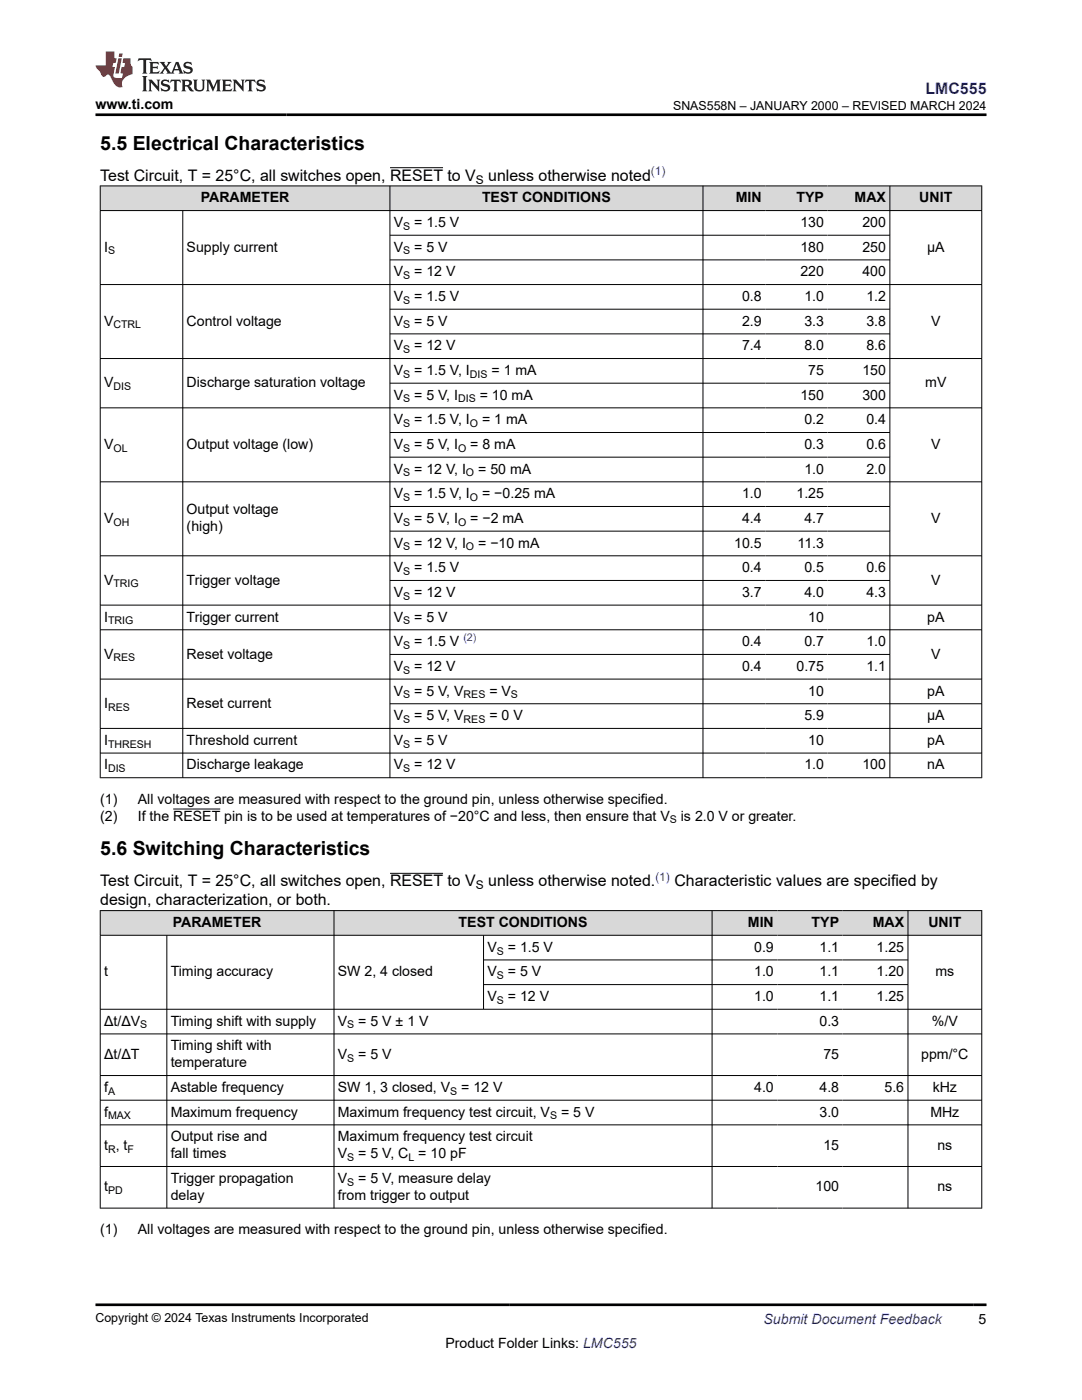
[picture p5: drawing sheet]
<svg xmlns="http://www.w3.org/2000/svg" width="216mm" height="279mm" viewBox="0 0 216 279" stroke-linecap="round" stroke-linejoin="round" font-family="sans-serif">
<defs><g id="words">
<g font-size="3.9">
<text x="20" y="29.9">5.5 Electrical Characteristics</text>
<text x="20" y="170.7">5.6 Switching Characteristics</text>
</g>
<text font-size="3.2" fill="#00f" x="184.7" y="18.7">LMC555</text>
<g font-size="3.2">
<text x="20" y="36.1">Test Circuit, T = 25°C, all switches open, RESET to V</text>
<text x="97.4" y="36.1">unless otherwise noted</text>
<text x="20" y="176.9">Test Circuit, T = 25°C, all switches open, RESET to V</text>
<text x="97.4" y="176.9">unless otherwise noted.</text>
<text x="134.6" y="176.9">Characteristic values are specified by</text>
<text x="20" y="180.7">design, characterization, or both.</text>
</g>
<g font-size="2.8">
<text x="19" y="21.8">www.ti.com</text>
<text x="40.1" y="40.4">PARAMETER</text>
<text x="96.2" y="40.4">TEST CONDITIONS</text>
<text x="146.8" y="40.4">MIN</text>
<text x="158.9" y="40.4">TYP</text>
<text x="170.5" y="40.4">MAX</text>
<text x="183.4" y="40.4">UNIT</text>
<text x="78.6" y="45.3">V</text>
<text x="82.7" y="45.3">= 1.5 V</text>
<text x="159.7" y="45.3">130</text>
<text x="172.1" y="45.3">200</text>
<text x="20.8" y="50.2">I</text>
<text x="37.2" y="50.2">Supply current</text>
<text x="78.6" y="50.2">V</text>
<text x="82.7" y="50.2">= 5 V</text>
<text x="159.7" y="50.2">180</text>
<text x="172.1" y="50.2">250</text>
<text x="185" y="50.2">µA</text>
<text x="78.6" y="55.1">V</text>
<text x="82.7" y="55.1">= 12 V</text>
<text x="159.7" y="55.1">220</text>
<text x="172.1" y="55.1">400</text>
<text x="20.8" y="65">V</text>
<text x="37.2" y="65">Control voltage</text>
<text x="78.6" y="60.1">V</text>
<text x="78.6" y="65">V</text>
<text x="82.7" y="60.1">= 1.5 V</text>
<text x="82.7" y="65">= 5 V</text>
<text x="148.1" y="60.1">0.8</text>
<text x="148.1" y="65">2.9</text>
<text x="160.5" y="60.1">1.0</text>
<text x="160.5" y="65">3.3</text>
<text x="172.9" y="60.1">1.2</text>
<text x="172.9" y="65">3.8</text>
<text x="185.8" y="65">V</text>
<text x="78.6" y="69.9">V</text>
<text x="82.7" y="69.9">= 12 V</text>
<text x="148.1" y="69.9">7.4</text>
<text x="160.5" y="69.9">8.0</text>
<text x="172.9" y="69.9">8.6</text>
<text x="20.8" y="77.3">V</text>
<text x="37.2" y="77.3">Discharge saturation voltage</text>
<text x="78.6" y="74.8">V</text>
<text x="82.7" y="74.8">= 1.5 V, I</text>
<text x="98.1" y="74.8">= 1 mA</text>
<text x="161.3" y="74.8">75</text>
<text x="172.1" y="74.8">150</text>
<text x="184.6" y="77.3">mV</text>
<text x="78.6" y="79.7">V</text>
<text x="82.7" y="79.7">= 5 V, I</text>
<text x="95.7" y="79.7">= 10 mA</text>
<text x="159.7" y="79.7">150</text>
<text x="172.1" y="79.7">300</text>
<text x="20.8" y="89.6">V</text>
<text x="37.2" y="89.6">Output voltage (low)</text>
<text x="78.6" y="84.7">V</text>
<text x="78.6" y="89.6">V</text>
<text x="82.7" y="84.7">= 1.5 V, I</text>
<text x="82.7" y="89.6">= 5 V, I</text>
<text x="93.8" y="89.6">= 8 mA</text>
<text x="96.2" y="84.7">= 1 mA</text>
<text x="160.5" y="84.7">0.2</text>
<text x="160.5" y="89.6">0.3</text>
<text x="172.9" y="84.7">0.4</text>
<text x="172.9" y="89.6">0.6</text>
<text x="185.8" y="89.6">V</text>
<text x="78.6" y="94.5">V</text>
<text x="82.7" y="94.5">= 12 V, I</text>
<text x="95.4" y="94.5">= 50 mA</text>
<text x="160.5" y="94.5">1.0</text>
<text x="172.9" y="94.5">2.0</text>
<text x="78.6" y="99.4">V</text>
<text x="82.7" y="99.4">= 1.5 V, I</text>
<text x="96.2" y="99.4">= −0.25 mA</text>
<text x="148.1" y="99.4">1.0</text>
<text x="158.9" y="99.4">1.25</text>
<text x="20.8" y="104.4">V</text>
<text x="37.2" y="102.7">Output voltage</text>
<text x="37.2" y="106">(high)</text>
<text x="78.6" y="104.4">V</text>
<text x="82.7" y="104.4">= 5 V, I</text>
<text x="93.8" y="104.4">= −2 mA</text>
<text x="148.1" y="104.4">4.4</text>
<text x="160.5" y="104.4">4.7</text>
<text x="185.8" y="104.4">V</text>
<text x="78.6" y="109.3">V</text>
<text x="82.7" y="109.3">= 12 V, I</text>
<text x="95.4" y="109.3">= −10 mA</text>
<text x="146.5" y="109.3">10.5</text>
<text x="159.1" y="109.3">11.3</text>
<text x="20.8" y="116.7">V</text>
<text x="37.2" y="116.7">Trigger voltage</text>
<text x="78.6" y="114.2">V</text>
<text x="78.6" y="119.1">V</text>
<text x="82.7" y="114.2">= 1.5 V</text>
<text x="82.7" y="119.1">= 12 V</text>
<text x="148.1" y="114.2">0.4</text>
<text x="148.1" y="119.1">3.7</text>
<text x="160.5" y="114.2">0.5</text>
<text x="160.5" y="119.1">4.0</text>
<text x="172.9" y="114.2">0.6</text>
<text x="172.9" y="119.1">4.3</text>
<text x="185.8" y="116.7">V</text>
<text x="20.8" y="124">I</text>
<text x="37.2" y="124">Trigger current</text>
<text x="78.6" y="124">V</text>
<text x="82.7" y="124">= 5 V</text>
<text x="161.3" y="124">10</text>
<text x="185" y="124">pA</text>
<text x="20.8" y="131.4">V</text>
<text x="37.2" y="131.4">Reset voltage</text>
<text x="78.6" y="129">V</text>
<text x="82.7" y="129">= 1.5 V</text>
<text x="148.1" y="129">0.4</text>
<text x="160.5" y="129">0.7</text>
<text x="172.9" y="129">1.0</text>
<text x="185.8" y="131.4">V</text>
<text x="78.6" y="133.9">V</text>
<text x="82.7" y="133.9">= 12 V</text>
<text x="148.1" y="133.9">0.4</text>
<text x="158.9" y="133.9">0.75</text>
<text x="172.9" y="133.9">1.1</text>
<text x="20.8" y="141.3">I</text>
<text x="37.2" y="141.3">Reset current</text>
<text x="78.6" y="138.8">V</text>
<text x="78.6" y="143.7">V</text>
<text x="82.7" y="138.8">= 5 V, V</text>
<text x="82.7" y="143.7">= 5 V, V</text>
<text x="97.6" y="138.8">= V</text>
<text x="97.6" y="143.7">= 0 V</text>
<text x="160.5" y="143.7">5.9</text>
<text x="161.3" y="138.8">10</text>
<text x="185" y="143.7">µA</text>
<text x="185" y="138.8">pA</text>
<text x="20.8" y="148.6">I</text>
<text x="37.2" y="148.6">Threshold current</text>
<text x="78.6" y="148.6">V</text>
<text x="82.7" y="148.6">= 5 V</text>
<text x="161.3" y="148.6">10</text>
<text x="185" y="148.6">pA</text>
<text x="20.8" y="153.6">I</text>
<text x="37.2" y="153.6">Discharge leakage</text>
<text x="78.6" y="153.6">V</text>
<text x="82.7" y="153.6">= 12 V</text>
<text x="160.5" y="153.6">1.0</text>
<text x="172.1" y="153.6">100</text>
<text x="185" y="153.6">nA</text>
<text x="20" y="160.4">(1)</text>
<text x="27.5" y="160.4">All voltages are measured with respect to the ground pin, unless otherwise specified.</text>
<text x="20" y="163.8">(2)</text>
<text x="27.5" y="163.8">If the RESET pin is to be used at temperatures of −20°C and less, then ensure that V</text>
<text x="135.9" y="163.8">is 2.0 V or greater.</text>
<text x="34.5" y="185">PARAMETER</text>
<text x="91.5" y="185">TEST CONDITIONS</text>
<text x="149.2" y="185">MIN</text>
<text x="162" y="185">TYP</text>
<text x="174.1" y="185">MAX</text>
<text x="185.2" y="185">UNIT</text>
<text x="97.3" y="189.9">V</text>
<text x="101.3" y="189.9">= 1.5 V</text>
<text x="150.5" y="189.9">0.9</text>
<text x="163.5" y="189.9">1.1</text>
<text x="174.9" y="189.9">1.25</text>
<text x="20.8" y="194.8">t</text>
<text x="34.1" y="194.8">Timing accuracy</text>
<text x="67.4" y="194.8">SW 2, 4 closed</text>
<text x="97.3" y="194.8">V</text>
<text x="101.3" y="194.8">= 5 V</text>
<text x="150.5" y="194.8">1.0</text>
<text x="163.5" y="194.8">1.1</text>
<text x="174.9" y="194.8">1.20</text>
<text x="186.7" y="194.8">ms</text>
<text x="97.3" y="199.8">V</text>
<text x="101.3" y="199.8">= 12 V</text>
<text x="150.5" y="199.8">1.0</text>
<text x="163.5" y="199.8">1.1</text>
<text x="174.9" y="199.8">1.25</text>
<text x="20.8" y="204.7">Δt/ΔV</text>
<text x="34.1" y="209.6">Timing shift with</text>
<text x="34.1" y="204.7">Timing shift with supply</text>
<text x="67.4" y="204.7">V</text>
<text x="71.5" y="204.7">= 5 V ± 1 V</text>
<text x="163.5" y="204.7">0.3</text>
<text x="186" y="204.7">%/V</text>
<text x="20.8" y="211.3">Δt/ΔT</text>
<text x="34.1" y="213">temperature</text>
<text x="67.4" y="211.3">V</text>
<text x="71.5" y="211.3">= 5 V</text>
<text x="164.3" y="211.3">75</text>
<text x="183.8" y="211.3">ppm/°C</text>
<text x="20.8" y="217.9">f</text>
<text x="34.1" y="217.9">Astable frequency</text>
<text x="67.4" y="217.9">SW 1, 3 closed, V</text>
<text x="92" y="217.9">= 12 V</text>
<text x="150.5" y="217.9">4.0</text>
<text x="163.5" y="217.9">4.8</text>
<text x="176.5" y="217.9">5.6</text>
<text x="186.1" y="217.9">kHz</text>
<text x="20.8" y="222.8">f</text>
<text x="34.1" y="222.8">Maximum frequency</text>
<text x="34.1" y="227.8">Output rise and</text>
<text x="67.4" y="222.8">Maximum frequency test circuit, V</text>
<text x="67.4" y="227.8">Maximum frequency test circuit</text>
<text x="112" y="222.8">= 5 V</text>
<text x="163.5" y="222.8">3.0</text>
<text x="185.6" y="222.8">MHz</text>
<text x="20.8" y="229.5">t , t</text>
<text x="34.1" y="231.2">fall times</text>
<text x="67.4" y="231.2">V</text>
<text x="71.5" y="231.2">= 5 V, C = 10 pF</text>
<text x="164.3" y="229.5">15</text>
<text x="187" y="229.5">ns</text>
<text x="20.8" y="237.8">t</text>
<text x="34.1" y="236.1">Trigger propagation</text>
<text x="34.1" y="239.5">delay</text>
<text x="67.4" y="236.1">V</text>
<text x="67.4" y="239.5">from trigger to output</text>
<text x="71.5" y="236.1">= 5 V, measure delay</text>
<text x="162.7" y="237.8">100</text>
<text x="187" y="237.8">ns</text>
<text x="20" y="246.3">(1)</text>
<text x="27.5" y="246.3">All voltages are measured with respect to the ground pin, unless otherwise specified.</text>
<text x="88.9" y="269">Product Folder Links: LMC555</text>
<text x="195.3" y="264.2">5</text>
</g>
<text font-size="2.8" fill="#00f" x="152.4" y="264.2">Submit Document Feedback</text>
<g font-size="2.5">
<text x="134.3" y="21.9">SNAS558N – JANUARY 2000 – REVISED MARCH 2024</text>
<text x="19" y="263.9">Copyright © 2024 Texas Instruments Incorporated</text>
</g>
<g font-size="2.4" fill="#00f">
<text x="129.9" y="35">(1)</text>
<text x="130.8" y="175.8">(1)</text>
</g>
<g font-size="2.4">
<text x="94.9" y="36.7">S</text>
<text x="94.9" y="177.5">S</text>
</g>
<g font-size="2.1">
<text x="80.5" y="45.9">S</text>
<text x="21.6" y="50.8">S</text>
<text x="80.5" y="50.8">S</text>
<text x="80.5" y="55.7">S</text>
<text x="22.6" y="65.5">CTRL</text>
<text x="80.5" y="60.6">S</text>
<text x="80.5" y="65.5">S</text>
<text x="80.5" y="70.5">S</text>
<text x="22.6" y="77.9">DIS</text>
<text x="80.5" y="75.4">S</text>
<text x="93.8" y="75.4">DIS</text>
<text x="80.5" y="80.3">S</text>
<text x="91.4" y="80.3">DIS</text>
<text x="80.5" y="85.2">S</text>
<text x="93.8" y="85.2">O</text>
<text x="22.6" y="90.2">OL</text>
<text x="80.5" y="90.2">S</text>
<text x="80.5" y="95.1">S</text>
<text x="91.4" y="90.2">O</text>
<text x="93" y="95.1">O</text>
<text x="80.5" y="100">S</text>
<text x="93.8" y="100">O</text>
<text x="22.6" y="104.9">OH</text>
<text x="80.5" y="104.9">S</text>
<text x="91.4" y="104.9">O</text>
<text x="80.5" y="109.8">S</text>
<text x="93" y="109.8">O</text>
<text x="22.6" y="117.2">TRIG</text>
<text x="80.5" y="114.8">S</text>
<text x="80.5" y="119.7">S</text>
<text x="21.6" y="124.6">TRIG</text>
<text x="80.5" y="124.6">S</text>
<text x="22.6" y="132">RES</text>
<text x="80.5" y="129.5">S</text>
<text x="80.5" y="134.4">S</text>
<text x="21.6" y="141.8">RES</text>
<text x="80.5" y="139.4">S</text>
<text x="92.5" y="139.4">RES</text>
<text x="102" y="139.4">S</text>
<text x="21.6" y="149.2">THRESH</text>
<text x="80.5" y="144.3">S</text>
<text x="80.5" y="149.2">S</text>
<text x="92.5" y="144.3">RES</text>
<text x="21.6" y="154.1">DIS</text>
<text x="80.5" y="154.1">S</text>
<text x="133.7" y="164.3">S</text>
<text x="99.1" y="190.5">S</text>
<text x="99.1" y="195.4">S</text>
<text x="99.1" y="200.3">S</text>
<text x="28" y="205.3">S</text>
<text x="69.3" y="205.3">S</text>
<text x="69.3" y="211.9">S</text>
<text x="21.6" y="218.5">A</text>
<text x="89.8" y="218.5">S</text>
<text x="21.6" y="223.4">MAX</text>
<text x="109.8" y="223.4">S</text>
<text x="21.6" y="230">R</text>
<text x="25.4" y="230">F</text>
<text x="69.3" y="231.7">S</text>
<text x="81.5" y="231.7">L</text>
<text x="21.6" y="238.3">PD</text>
<text x="69.3" y="236.6">S</text>
</g>
<text font-size="2.1" fill="#00f" x="92.5" y="128">(2)</text>
</g></defs>
<g fill="#d8d8d8">
<path d="M20 37.1h175.9v4.9h-175.9z" fill-rule="evenodd"/>
<path d="M20.1 37.2h57.6v4.8h-57.6z" fill-rule="evenodd"/>
<path d="M77.9 37.2h62.3v4.8h-62.3z" fill-rule="evenodd"/>
<path d="M140.3 37.2h12.4v4.8h-12.4z" fill-rule="evenodd"/>
<path d="M152.7 37.2h12.4v4.8h-12.4z" fill-rule="evenodd"/>
<path d="M165.1 37.2h12.4v4.8h-12.4z" fill-rule="evenodd"/>
<path d="M177.6 37.2h18.2v4.8h-18.2z" fill-rule="evenodd"/>
</g>
<g fill="none" stroke="#000" stroke-width=".2">
<path d="M19.9 37.1h176.1M20 37v118.3M77.8 37v118.3M77.8 33.5h10.6M140.3 37v118.3M177.6 37v118.3M195.9 37v118.3M19.9 42h176.1M19.9 56.8h176.1M36.5 42v113.3M77.8 46.9h99.8M77.8 51.9h99.8"/>
<path d="M19.9 71.6h176.1M77.8 61.7h99.8M77.8 66.6h99.8M77.8 76.5h99.8M19.9 81.4h176.1M19.9 96.2h176.1M77.8 86.3h99.8M77.8 91.2h99.8M19.9 110.9h176.1M77.8 101.1h99.8M77.8 106h99.8M77.8 115.8h99.8"/>
<path d="M19.9 120.8h176.1M19.9 125.7h176.1M19.9 135.5h176.1M77.8 130.6h99.8M19.9 150.3h176.1M19.9 155.2h176.1M77.8 140.4h118.2M196 145.4h-176.1M34.6 161.5h9.4"/>
</g>
<g fill="#d8d8d8">
<path d="M20 181.7h175.9v5h-175.9z" fill-rule="evenodd"/>
<path d="M20.1 181.8h46.5v4.8h-46.5z" fill-rule="evenodd"/>
<path d="M66.7 181.8h75.3v4.8h-75.3z" fill-rule="evenodd"/>
<path d="M142.1 181.8h13v4.8h-13z" fill-rule="evenodd"/>
<path d="M155.1 181.8h13v4.8h-13z" fill-rule="evenodd"/>
<path d="M168.1 181.8h13v4.8h-13z" fill-rule="evenodd"/>
<path d="M181.2 181.8h14.6v4.8h-14.6z" fill-rule="evenodd"/>
</g>
<g fill="none" stroke="#000" stroke-width=".2">
<path d="M77.8 174.3h10.6M19.9 181.7h176.1M19.9 186.7h176.1M20 181.7v59.5M33.3 186.7v54.5M66.6 181.7v59.5M96.5 186.7v14.8M96.5 191.6h84.7M96.5 196.5h84.7M142.1 181.7v59.5M181.2 181.7v59.5M195.9 181.7v59.5"/>
<path d="M19.9 201.4h176.1M19.9 206.3h176.1M19.9 214.6h176.1M19.9 219.6h176.1M19.9 224.5h176.1M19.9 232.8h176.1M19.9 241.1h176.1"/>
</g>
<path d="M27.7 11.6l-.2 .6 .5-.2h.6v.1v2.2l-.2 .4h1l-.2-.4v-2.2v-.1h.5l.5 .2-.1-.6zM29.8 12.4l.2 .3v1.6l-.2 .4h1.9l.1-.6a1.08 1.08 0 0 1-1.3 .2v-.7h.6l.4 .2v-.7l-.4 .2h-.6v-.5l.2-.2a1 1 0 0 1 1 .3l-.1-.5zM31.8 12.4l1 1.1-1 1.2h.9l-.2-.2 .4-.8 .5 .8-.2 .2h1.6l-.2-.2 .1-.5h1l.1 .5-.1 .2h.9l-.2-.4-.8-1.9h-.5l-1 2.1-.8-1.1 .9-1h-.8l.2 .2-.5 .6-.3-.6 .1-.2zM35.2 12.8l.4 1h-.8zM36.8 12.5a.65 .65 0 0 0-.2 .7 .65 .65 0 0 0 .6 .5l.7 .1 .1 .3a.79 .79 0 0 1-.7 .4 .79 .79 0 0 1-.7-.5l.1 .7 .2-.1a.93 .93 0 0 0 1.1 0 .93 .93 0 0 0 .4-.9 1.46 1.46 0 0 0-1.2-.6l-.1-.3a1.09 1.09 0 0 1 1.2 .2l-.2-.6-.1 .1-.6-.2zM28.4 15.2l.2 .4v2.2l-.2 .4h1l-.2-.4v-2.2l.2-.4zM29.6 15.9l.2 .4v1.5l-.2 .4h.8l-.3-.4v-1.3l1.7 1.8v-2l.2-.4h-.8l.2 .2 .1 1.1-1.2-1.3zM32.3 16a.65 .65 0 0 0-.2 .8 .65 .65 0 0 0 .7 .4l.6 .2 .1 .2a.79 .79 0 0 1-.7 .4 .79 .79 0 0 1-.7-.5l.1 .7 .2-.1a.93 .93 0 0 0 1.1 .1 .93 .93 0 0 0 .4-1 1.46 1.46 0 0 0-1.2-.5l-.1-.4a1.09 1.09 0 0 1 1.2 .2l-.2-.6-.1 .1-.6-.1zM34.1 15.9l-.1 .6a.63 .63 0 0 1 .7-.3l.1 1.6-.3 .4h1l-.2-.4v-1.6a.66 .66 0 0 1 .8 .3l-.1-.6zM36.2 15.9l.2 .4v1.5l-.2 .4h.9l-.2-.2v-.7h.5l.1 .2a.79 .79 0 0 0 1.2 .6l-1-.9a.61 .61 0 0 0 .6-.6 .61 .61 0 0 0-.5-.7zM36.9 16.2h.2a.47 .47 0 0 1 .5 .1 .47 .47 0 0 1 .1 .5l-.2 .1-.6 .1zM38.5 15.9l.2 .2a2.27 2.27 0 0 0 .4 2 1.04 1.04 0 0 0 1.7-.7v-1.3l.2-.2h-.8l.2 .4v1.1a.6 .6 0 0 1-.6 .6 .6 .6 0 0 1-.6-.6v-1.1l.3-.4zM41.1 15.9l.2 .4v1.5l-.2 .4h.7l-.2-.4v-1.4l.9 1.9 .8-1.9v1.4l-.2 .4h1l-.3-.4v-1.5l.3-.4h-.8l-.7 1.5-.7-1.5zM44.3 15.9l.2 .4v1.5l-.2 .4h1.9l.1-.6a1.09 1.09 0 0 1-1.3 .2v-.7h.6l.4 .2v-.6l-.4 .2h-.6v-.6l.2-.1a1.01 1.01 0 0 1 1 .3l-.1-.6zM46.4 15.9l.3 .4v1.5l-.3 .4h.8l-.2-.4v-1.3l1.6 1.8v-2l.2-.4h-.7l.2 .2v1.1l-1.2-1.3zM49 15.9l-.1 .6a.63 .63 0 0 1 .8-.3v1.6l-.3 .4h1l-.2-.4v-1.6a.66 .66 0 0 1 .8 .3l-.1-.6zM51.4 16a.65 .65 0 0 0-.2 .8 .65 .65 0 0 0 .6 .4l.6 .2 .2 .2a.79 .79 0 0 1-.8 .4 .79 .79 0 0 1-.6-.5l.1 .7 .2-.1a.93 .93 0 0 0 1 .1 .93 .93 0 0 0 .5-1 1.46 1.46 0 0 0-1.3-.5l-.1-.4a1.09 1.09 0 0 1 1.3 .2l-.2-.6-.2 .1-.5-.1z" fill="#231f20"/>
<path d="M21.1 10.3v2.7h-2.1l.1 .4 .9 1a.95 .95 0 0 0 .9 .9 .59 .59 0 0 1 .6-.4 .59 .59 0 0 1 .5 .3l.4 .8a1.59 1.59 0 0 0 2.1 1.4 1.61 1.61 0 0 1 1-2.3l1-.3-.1-1.5a1.59 1.59 0 0 1-.4-1.7h-1.4l-.2 .9h.5l-.1 .9h-.5l-.2 .9v.3l.4 .1-.2 .9h-.6a.73 .73 0 0 1-1.1-.7l.3-1.5h-.5l.2-.9h.5l.2-.9h-.5v-1.3zM23.6 11.6l-.6 3.1h.7l.6-3.1zM23.8 10.7l-.1 .6h.7l.1-.6z" fill="#ed1c24"/>
<path d="M19 22.9h177.8M19 260.4h177.8" fill="none" stroke="#000" stroke-width=".53"/>
<use href="#words"/>
</svg>
